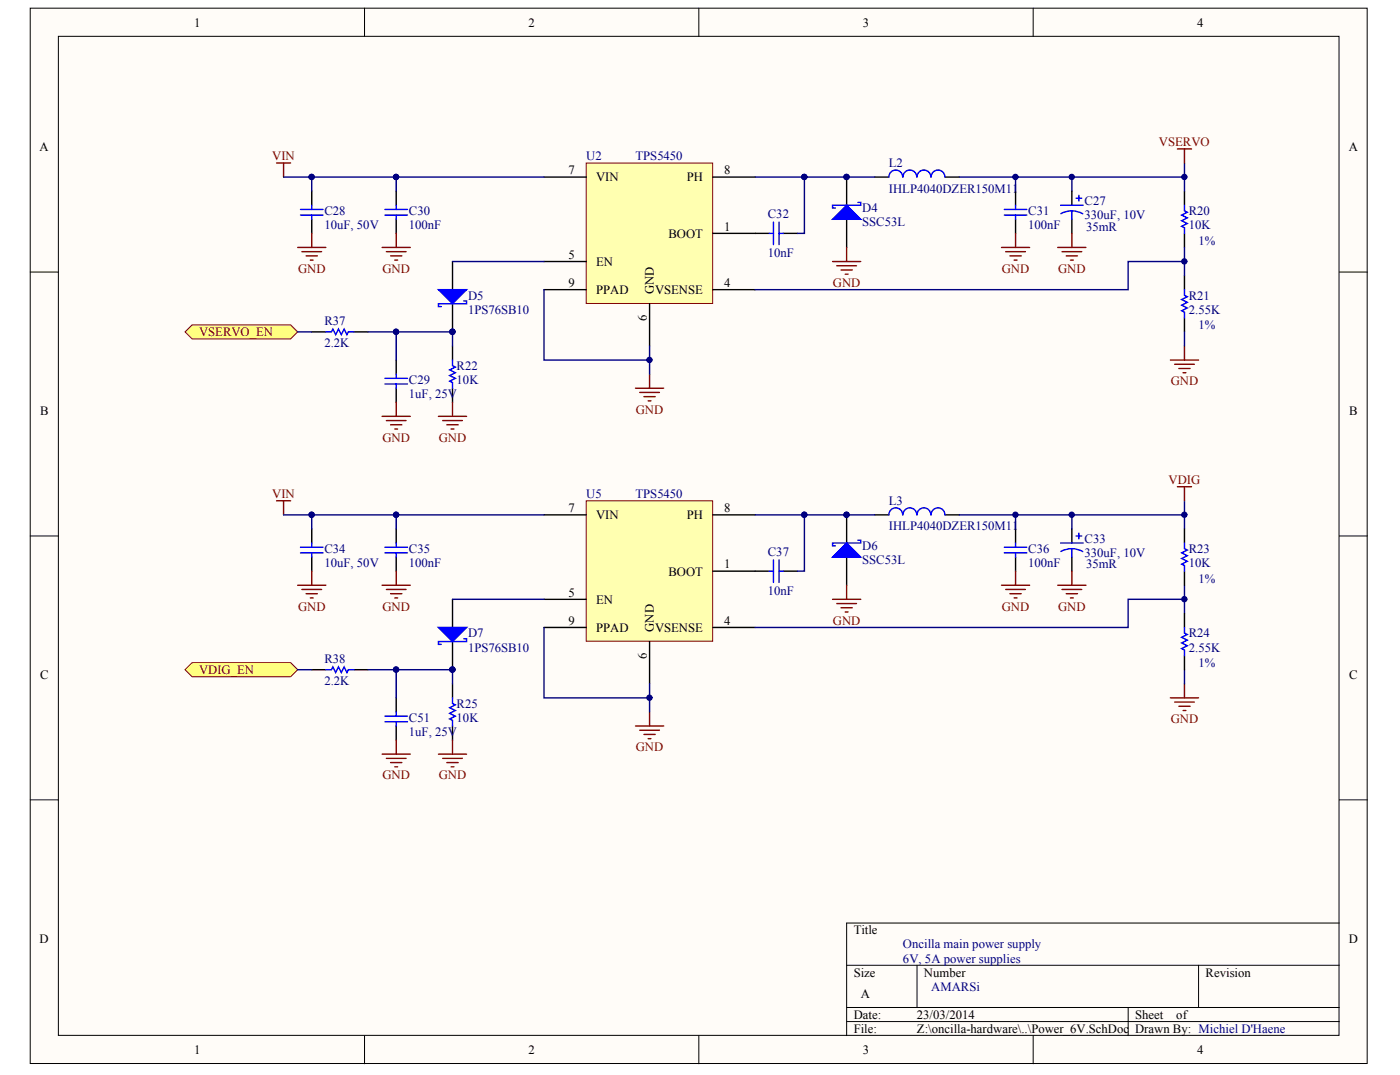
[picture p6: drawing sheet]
<svg xmlns="http://www.w3.org/2000/svg" width="270mm" height="207mm" viewBox="0 0 270 207" stroke-linecap="round" stroke-linejoin="round" font-family="sans-serif">
<defs><g id="words">
<g font-size="2.4">
<text x="37.4" y="5.1">1</text>
<text x="101.9" y="5.1">2</text>
<text x="166.3" y="5.1">3</text>
<text x="230.8" y="5.1">4</text>
<text x="7.6" y="29.2">A</text>
<text x="260" y="29.2">A</text>
<text x="109.6" y="33.6">7</text>
<text x="114.9" y="34.9">VIN</text>
<text x="132.4" y="34.9">PH</text>
<text x="139.6" y="33.6">8</text>
<text x="128.8" y="45.8">BOOT</text>
<text x="139.6" y="44.4">1</text>
<text x="109.6" y="49.8">5</text>
<text x="114.9" y="51.2">EN</text>
<text x="109.6" y="55.3">9</text>
<text x="114.9" y="56.6">PPAD</text>
<text x="126.1" y="56.6" transform="rotate(-90 126.1 56.6)">GND</text>
<text x="126.3" y="56.6">VSENSE</text>
<text x="139.6" y="55.3">4</text>
<text x="124.7" y="61.9" transform="rotate(-90 124.7 61.9)">6</text>
<text x="7.7" y="80">B</text>
<text x="260.1" y="80">B</text>
<text x="109.6" y="98.7">7</text>
<text x="114.9" y="100">VIN</text>
<text x="132.4" y="100">PH</text>
<text x="139.6" y="98.7">8</text>
<text x="128.8" y="110.9">BOOT</text>
<text x="139.6" y="109.5">1</text>
<text x="109.6" y="114.9">5</text>
<text x="114.9" y="116.3">EN</text>
<text x="109.6" y="120.4">9</text>
<text x="114.9" y="121.7">PPAD</text>
<text x="126.1" y="121.7" transform="rotate(-90 126.1 121.7)">GND</text>
<text x="126.3" y="121.7">VSENSE</text>
<text x="139.6" y="120.4">4</text>
<text x="7.7" y="130.9">C</text>
<text x="124.7" y="127" transform="rotate(-90 124.7 127)">6</text>
<text x="260.1" y="130.9">C</text>
<text x="164.6" y="180">Title</text>
<text x="7.6" y="181.7">D</text>
<text x="260" y="181.7">D</text>
<text x="164.6" y="188.1">Size</text>
<text x="178.1" y="188.1">Number</text>
<text x="232.4" y="188.1">Revision</text>
<text x="164.6" y="196.3">Date:</text>
<text x="165.9" y="192.2">A</text>
<text x="176.8" y="196.3">23/03/2014</text>
<text x="218.8" y="196.3">Sheet</text>
<text x="226.8" y="196.3">of</text>
<text x="37.4" y="203">1</text>
<text x="101.9" y="203">2</text>
<text x="164.6" y="199">File:</text>
<text x="166.3" y="203">3</text>
<text x="176.8" y="199">Z:\oncilla-hardware\..\Power_6V.SchDoc</text>
<text x="218.8" y="199">Drawn By: Michiel D'Haene</text>
<text x="230.8" y="203">4</text>
</g>
<g font-size="2.4" fill="#800000">
<text x="223.4" y="28.2">VSERVO</text>
<text x="52.5" y="30.9">VIN</text>
<text x="57.5" y="52.5">GND</text>
<text x="73.7" y="52.5">GND</text>
<text x="193.1" y="52.5">GND</text>
<text x="204" y="52.5">GND</text>
<text x="160.6" y="55.3">GND</text>
<text x="38.4" y="64.8">VSERVO_EN</text>
<text x="225.7" y="74.2">GND</text>
<text x="122.6" y="79.7">GND</text>
<text x="73.7" y="85.1">GND</text>
<text x="84.6" y="85.1">GND</text>
<text x="52.5" y="95.9">VIN</text>
<text x="225.3" y="93.2">VDIG</text>
<text x="57.5" y="117.6">GND</text>
<text x="73.7" y="117.6">GND</text>
<text x="193.1" y="117.6">GND</text>
<text x="204" y="117.6">GND</text>
<text x="160.6" y="120.4">GND</text>
<text x="38.4" y="129.8">VDIG_EN</text>
<text x="225.7" y="139.3">GND</text>
<text x="122.6" y="144.7">GND</text>
<text x="73.7" y="150.1">GND</text>
<text x="84.6" y="150.1">GND</text>
</g>
<g font-size="2.4" fill="#000080">
<text x="113" y="30.9">U2</text>
<text x="122.5" y="30.9">TPS5450</text>
<text x="171.4" y="32.2">L2</text>
<text x="62.5" y="41.4">C28</text>
<text x="78.8" y="41.4">C30</text>
<text x="148" y="42">C32</text>
<text x="166.2" y="40.9">D4</text>
<text x="171.4" y="37.1">IHLP4040DZER150M11</text>
<text x="198.2" y="41.4">C31</text>
<text x="209.1" y="39.5">C27</text>
<text x="229.2" y="41.4">R20</text>
<text x="62.5" y="44.1">10uF, 50V</text>
<text x="78.8" y="44.1">100nF</text>
<text x="166.2" y="43.6">SSC53L</text>
<text x="198.2" y="44.1">100nF</text>
<text x="209.1" y="42.2">330uF, 10V</text>
<text x="209.4" y="44.4">35mR</text>
<text x="229.2" y="44.1">10K</text>
<text x="231.1" y="47.1">1%</text>
<text x="148" y="49.6">10nF</text>
<text x="90.2" y="57.7">D5</text>
<text x="229.2" y="57.7">R21</text>
<text x="62.5" y="62.6">R37</text>
<text x="90.2" y="60.4">1PS76SB10</text>
<text x="229.2" y="60.4">2.55K</text>
<text x="231.1" y="63.4">1%</text>
<text x="62.5" y="66.9">2.2K</text>
<text x="88" y="71.3">R22</text>
<text x="78.8" y="76.7">1uF, 25V</text>
<text x="78.8" y="74">C29</text>
<text x="88" y="74">10K</text>
<text x="113" y="95.9">U5</text>
<text x="122.5" y="95.9">TPS5450</text>
<text x="171.4" y="97.3">L3</text>
<text x="62.5" y="106.5">C34</text>
<text x="78.8" y="106.5">C35</text>
<text x="148" y="107.1">C37</text>
<text x="166.2" y="106">D6</text>
<text x="171.4" y="102.2">IHLP4040DZER150M11</text>
<text x="198.2" y="106.5">C36</text>
<text x="209.1" y="107.3">330uF, 10V</text>
<text x="209.1" y="104.6">C33</text>
<text x="229.2" y="106.5">R23</text>
<text x="62.5" y="109.2">10uF, 50V</text>
<text x="78.8" y="109.2">100nF</text>
<text x="166.2" y="108.7">SSC53L</text>
<text x="198.2" y="109.2">100nF</text>
<text x="209.4" y="109.5">35mR</text>
<text x="229.2" y="109.2">10K</text>
<text x="231.1" y="112.2">1%</text>
<text x="148" y="114.7">10nF</text>
<text x="90.2" y="122.8">D7</text>
<text x="90.2" y="125.5">1PS76SB10</text>
<text x="229.2" y="125.5">2.55K</text>
<text x="229.2" y="122.8">R24</text>
<text x="62.5" y="127.7">R38</text>
<text x="231.1" y="128.5">1%</text>
<text x="62.5" y="132">2.2K</text>
<text x="88" y="136.3">R25</text>
<text x="78.8" y="141.8">1uF, 25V</text>
<text x="78.8" y="139">C51</text>
<text x="88" y="139">10K</text>
<text x="174.1" y="182.7">Oncilla main power supply</text>
<text x="174.1" y="185.4">6V, 5A power supplies</text>
<text x="179.5" y="190.8">AMARSi</text>
</g>
</g></defs>
<g fill="#fffcf8" stroke="#000" stroke-width=".19">
<path d="M5.8 1.6h257.7v203.3h-257.7z"/>
<path d="M11.3 7h246.8v192.4h-246.8z"/>
</g>
<g fill="none" stroke="#000" stroke-width=".19">
<path d="M70.3 1.6v5.4M134.7 1.6v5.4M199.2 1.6v5.4M5.8 52.4h5.5M258.2 52.4h5.4M5.8 103.2h5.5M258.2 103.2h5.4M5.8 154.1h5.5M258.2 154.1h5.4M258.2 177.8h-95v21.7M70.3 199.5v5.4M134.7 199.5v5.4"/>
<path d="M163.2 185.9h95M163.2 194.1h95M163.2 196.8h95M176.8 185.9v8.2M199.2 199.5v5.4M217.5 194.1v5.4M231 185.9v8.2"/>
</g>
<path d="M113 31.4h24.4v27.1h-24.4z" fill="#ffffb0" stroke="#800000" stroke-width=".19"/>
<path d="M104.9 34.1h8.1M137.4 34.1h8.2M104.9 50.4h8.1M104.9 55.8h8.1M125.2 58.5v8.1M137.4 45h8.2M137.4 55.8h8.2" fill="none" stroke="#000" stroke-width=".27"/>
<path d="M113 96.5h24.4v27h-24.4z" fill="#ffffb0" stroke="#800000" stroke-width=".19"/>
<g fill="none" stroke="#000" stroke-width=".27">
<path d="M228.3 36.8v2.7M145.6 45h2.7M151 45h2.7M228.3 45v2.7M228.3 53.1v2.7M228.3 61.2v2.7M104.9 99.2h8.1M137.4 99.2h8.2M104.9 115.4h8.1M137.4 110h10.9M151 110h2.7M104.9 120.9h8.1"/>
<path d="M125.2 123.6v8.1M137.4 120.9h8.2"/>
</g>
<path d="M228.3 39.5v1.1l.6 .3-1.1 .5 1.1 .6-1.1 .5 1.1 .6-1.1 .5 .5 .3v1.1M148.3 45h.8M149.1 42.8v4.3M150.2 42.8v4.3M150.2 45h.8M228.3 55.8v1.1l.6 .3-1.1 .5 1.1 .5-1.1 .6 1.1 .5-1.1 .6 .5 .2v1.1M148.3 110h.8M149.1 107.9v4.3M150.2 107.9v4.3M150.2 110h.8" fill="none" stroke="#00f" stroke-width=".27"/>
<path d="M145.6 34.1h9.5v10.9h-1.4M104.9 55.8v13.6h20.3M228.3 50.4h-10.8v5.4h-71.9M228.3 47.7v5.4M125.2 66.6v5.5M228.3 63.9v2.7M145.6 99.2h9.5v10.8h-1.4M228.3 115.4h-10.8v5.5h-71.9M228.3 112.7v5.5M104.9 120.9v13.5h20.3M125.2 131.7v5.4M228.3 129v2.7" fill="none" stroke="#000080" stroke-width=".27"/>
<g fill="#000080" stroke="#000080" stroke-width=".19">
<circle cx="155" cy="34.1" r=".52"/>
<circle cx="155" cy="99.2" r=".52"/>
<circle cx="228.3" cy="115.4" r=".52"/>
<circle cx="228.3" cy="50.4" r=".52"/>
<circle cx="125.2" cy="69.3" r=".52"/>
<circle cx="125.2" cy="134.4" r=".52"/>
</g>
<g fill="none" stroke="#800000" stroke-width=".27">
<path d="M122.5 74.8h5.4M123.3 75.6h3.8M124.1 76.4h2.2M124.9 77.2h.6M125.2 72.1v2.7M225.6 69.4h5.4M226.4 70.2h3.8M227.2 71h2.2M228.1 71.8h.5M228.3 66.6v2.8M122.5 139.9h5.4M125.2 137.1v2.8"/>
<path d="M225.6 134.4h5.4M226.4 135.2h3.8M227.2 136.1h2.2M228.1 136.9h.5M228.3 131.7v2.7M123.3 140.7h3.8M124.1 141.5h2.2M124.9 142.3h.6"/>
</g>
<g fill="#ffff80" stroke="#800000" stroke-width=".19">
<path d="M35.7 63.9l1.3-1.3h19l1.4 1.3-1.4 1.4h-19z" fill-rule="evenodd"/>
<path d="M35.7 129l1.3-1.3h19l1.4 1.3-1.4 1.4h-19z" fill-rule="evenodd"/>
</g>
<g fill="none" stroke="#000" stroke-width=".27">
<path d="M60.1 36.8v2.7M76.4 36.8v2.7M163.2 34.1v5.4M168.6 34.1h2.7M182.2 34.1h2.7M195.8 36.8v2.7M206.6 36.8v2.7M60.1 42.2v2.8M76.4 42.2v2.8M87.2 50.4v5.4M87.2 58.5v5.4M163.2 42.2v5.5"/>
<path d="M195.8 42.2v2.8M206.6 42.2v2.8M60.1 63.9h2.7M68.2 63.9h2.7M76.4 69.4v2.7M76.4 74.8v2.7M87.2 66.6v2.8M87.2 74.8v2.7M163.2 99.2v5.4M168.6 99.2h2.7M182.2 99.2h2.7M60.1 101.9v2.7"/>
<path d="M60.1 107.3v2.7M76.4 101.9v2.7M76.4 107.3v2.7M87.2 115.4v5.5M163.2 107.3v5.4M195.8 101.9v2.7M195.8 107.3v2.7M206.6 101.9v2.7M206.6 107.3v2.7M228.3 101.9v2.7M228.3 110v2.7M228.3 118.2v2.7"/>
<path d="M60.1 129h2.7M68.2 129h2.7M76.4 134.4v2.7M76.4 139.9v2.7M87.2 123.6v5.4M87.2 131.7v2.7M87.2 139.9v2.7M228.3 126.3v2.7"/>
</g>
<g fill="none" stroke="#00f" stroke-width=".27">
<path d="M60.1 39.5v.8M76.4 39.5v.8M165.4 39h.5v.5h-5.4v.6h.5M174 34.1a1.33 1.33 0 0 0-1.3-1.3 1.33 1.33 0 0 0-1.4 1.3M176.7 34.1a1.33 1.33 0 0 0-1.3-1.3 1.33 1.33 0 0 0-1.3 1.3M179.4 34.1a1.33 1.33 0 0 0-1.3-1.3 1.33 1.33 0 0 0-1.3 1.3M182.1 34.1a1.33 1.33 0 0 0-1.3-1.3 1.33 1.33 0 0 0-1.3 1.3M195.8 39.5v.8M204.4 39.5h4.4M207.4 38.2h1.1M208 37.6v1.1M57.9 40.3h4.4"/>
<path d="M57.9 41.4h4.4M60.1 41.4v.8M74.2 40.3h4.3M74.2 41.4h4.3M76.4 41.4v.8M89.4 58h.5v.5h-5.4v.6h.6M193.6 40.3h4.3M193.6 41.4h4.3M195.8 41.4v.8M206.6 40.6l1.3 .2 .8 .4M206.6 40.6l-.9 .1-1.2 .5M206.6 40.6v1.6"/>
<path d="M62.8 63.9h1.1l.3-.5 .5 1.1 .6-1.1 .5 1.1 .5-1.1 .6 1.1 .2-.6h1.1M74.2 72.9h4.3M74.2 74h4.3M76.4 72.1v.8M76.4 74v.8M87.2 69.4v1l.6 .3-1.1 .6 1.1 .5-1.1 .5 1.1 .6-1.1 .5 .5 .3v1.1M174 99.2a1.33 1.33 0 0 0-1.3-1.4 1.33 1.33 0 0 0-1.4 1.4M176.7 99.2a1.33 1.33 0 0 0-1.3-1.4 1.33 1.33 0 0 0-1.3 1.4M179.4 99.2a1.33 1.33 0 0 0-1.3-1.4 1.33 1.33 0 0 0-1.3 1.4M182.1 99.2a1.33 1.33 0 0 0-1.3-1.4 1.33 1.33 0 0 0-1.3 1.4M57.9 105.4h4.4M57.9 106.5h4.4"/>
<path d="M60.1 104.6v.8M60.1 106.5v.8M74.2 105.4h4.3M74.2 106.5h4.3M76.4 104.6v.8M76.4 106.5v.8M165.4 104.1h.5v.5h-5.4v.5h.5M193.6 105.4h4.3M193.6 106.5h4.3M195.8 104.6v.8M195.8 106.5v.8M204.4 104.6h4.4"/>
<path d="M206.6 105.7l1.3 .2 .8 .4M206.6 105.7l-1.3 .2-.8 .3M206.6 105.7v1.6M207.4 103.2h1.1M208 102.7v1.1M228.3 104.6v1.1l.6 .3-1.1 .5 1.1 .5-1.1 .6 1.1 .5-1.1 .6 .5 .2v1.1M62.8 129h1.1l.3-.5 .5 1 .6-1 .5 1 .5-1 .6 1 .2-.5h1.1M74.2 138h4.3M74.2 139h4.3M76.4 137.1v.9M76.4 139v.9M87.2 134.4v1.1l.6 .3-1.1 .5 1.1 .6-1.1 .5 1.1 .6-1.1 .5 .5 .3v1.1"/>
<path d="M89.4 123h.5v.6h-5.4v.5h.6M228.3 120.9v1.1l.6 .2-1.1 .6 1.1 .5-1.1 .6 1.1 .5-1.1 .5 .5 .3v1.1"/>
</g>
<g fill="none" stroke="#000080" stroke-width=".27">
<path d="M54.7 34.1h5.4M76.4 34.1h-16.3v2.7M104.9 34.1h-28.5v2.7M155.1 34.1h13.5M184.9 34.1h43.4M195.8 34.1v2.7M206.6 34.1v2.7M228.3 31.4v5.4M87.2 50.4h17.7M57.4 63.9h2.7M70.9 63.9h5.5M87.2 66.6v-2.7h-10.8v5.5"/>
<path d="M54.7 99.2h5.4M76.4 99.2h-16.3v2.7M104.9 99.2h-28.5v2.7M155.1 99.2h13.5M184.9 99.2h43.4M195.8 99.2v2.7M206.6 99.2v2.7M228.3 96.5v5.4M87.2 115.4h17.7M57.4 129h2.7M70.9 129h5.5M87.2 131.7v-2.7h-10.8v5.4"/>
</g>
<g fill="#000080" stroke="#000080" stroke-width=".19">
<circle cx="76.3" cy="34.1" r=".52"/>
<circle cx="60.1" cy="34.1" r=".52"/>
<circle cx="76.3" cy="99.2" r=".52"/>
<circle cx="60.1" cy="99.2" r=".52"/>
<circle cx="155" cy="34.1" r=".52"/>
<circle cx="155" cy="99.2" r=".52"/>
<circle cx="228.3" cy="34.1" r=".52"/>
<circle cx="228.3" cy="99.2" r=".52"/>
<circle cx="206.6" cy="34.1" r=".52"/>
<circle cx="195.7" cy="34.1" r=".52"/>
<circle cx="195.7" cy="99.2" r=".52"/>
<circle cx="206.6" cy="99.2" r=".52"/>
<circle cx="163.2" cy="34.1" r=".52"/>
<circle cx="163.2" cy="99.2" r=".52"/>
<circle cx="87.2" cy="63.9" r=".52"/>
<circle cx="87.2" cy="129" r=".52"/>
<circle cx="76.3" cy="63.9" r=".52"/>
<circle cx="76.3" cy="129" r=".52"/>
</g>
<g fill="none" stroke="#800000" stroke-width=".27">
<path d="M53.3 31.4h2.7M54.7 31.4v2.7M227 28.7h2.7M228.3 28.7v2.7M57.4 47.7h5.4M58.2 48.5h3.8M59 49.3h2.2M59.8 50.1h.6M60.1 45v2.7M73.7 47.7h5.4M74.5 48.5h3.8M75.3 49.3h2.2"/>
<path d="M76.1 50.1h.5M76.4 45v2.7M160.5 50.4h5.4M161.3 51.2h3.8M162.1 52h2.2M162.9 52.8h.6M163.2 47.7v2.7M193.1 47.7h5.4M193.9 48.5h3.8M194.7 49.3h2.2M195.5 50.1h.5M195.8 45v2.7"/>
<path d="M203.9 47.7h5.4M204.7 48.5h3.8M205.5 49.3h2.2M206.3 50.1h.6M206.6 45v2.7M76.4 77.5v2.7M87.2 77.5v2.7M53.3 96.5h2.7M54.7 96.5v2.7M73.7 80.2h5.4M74.5 81h3.8M75.3 81.8h2.2"/>
<path d="M76.1 82.6h.5M84.5 80.2h5.4M85.3 81h3.8M86.1 81.8h2.2M87 82.6h.5M227 93.8h2.7M228.3 93.8v2.7M57.4 112.7h5.4M58.2 113.6h3.8M59 114.4h2.2M59.8 115.2h.6M60.1 110v2.7"/>
<path d="M73.7 112.7h5.4M74.5 113.6h3.8M75.3 114.4h2.2M76.1 115.2h.5M76.4 110v2.7M160.5 115.4h5.4M161.3 116.3h3.8M162.1 117.1h2.2M162.9 117.9h.6M163.2 112.7v2.7M193.1 112.7h5.4M193.9 113.6h3.8"/>
<path d="M194.7 114.4h2.2M195.5 115.2h.5M195.8 110v2.7M203.9 112.7h5.4M204.7 113.6h3.8M205.5 114.4h2.2M206.3 115.2h.6M206.6 110v2.7M73.7 145.3h5.4M74.5 146.1h3.8M75.3 146.9h2.2M76.1 147.7h.5"/>
<path d="M76.4 142.6v2.7M84.5 145.3h5.4M85.3 146.1h3.8M86.1 146.9h2.2M87 147.7h.5M87.2 142.6v2.7"/>
</g>
<g fill="#00f" stroke="#00f" stroke-width=".27">
<path d="M160.5 42.2l2.7-2.7 2.7 2.7z"/>
<path d="M160.5 107.3l2.7-2.7 2.7 2.7z"/>
<path d="M84.5 55.8h5.4l-2.7 2.7z"/>
<path d="M84.5 120.9h5.4l-2.7 2.7z"/>
</g>
<use href="#words"/>
</svg>
